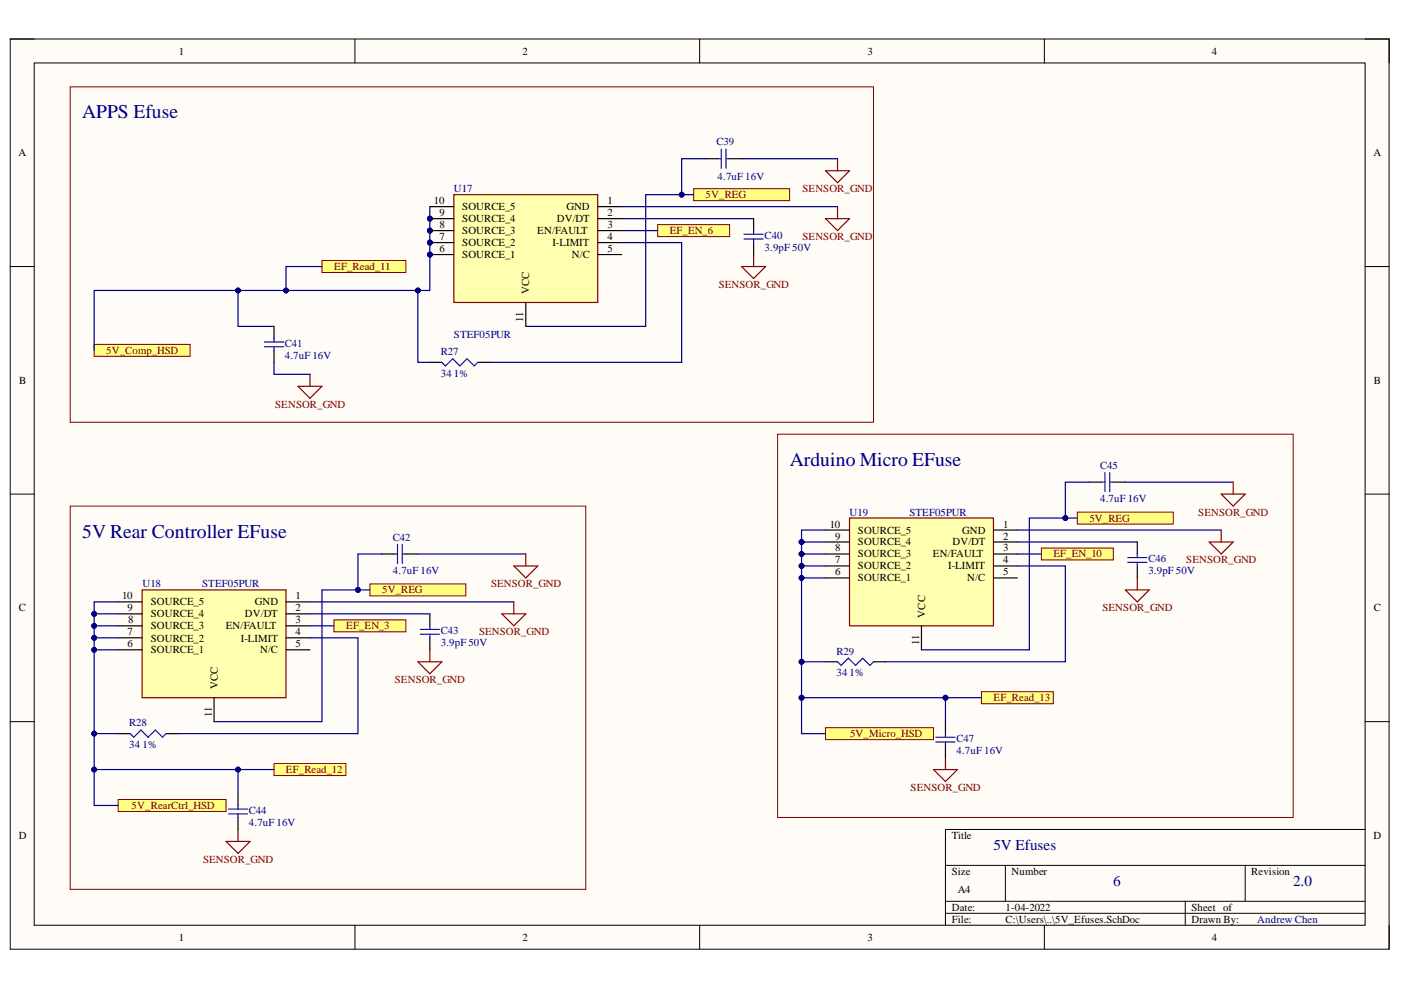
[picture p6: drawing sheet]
<svg xmlns="http://www.w3.org/2000/svg" width="297mm" height="210mm" viewBox="0 0 297 210" stroke-linecap="round" stroke-linejoin="round" font-family="sans-serif">
<defs><g id="words">
<g font-size="4.1" fill="#000080">
<text x="17.4" y="25.1">APPS Efuse</text>
<text x="167.4" y="98.8">Arduino Micro EFuse</text>
<text x="17.4" y="114">5V Rear Controller EFuse</text>
</g>
<g font-size="3.2" fill="#000080">
<text x="210.7" y="180.2">5V Efuses</text>
<text x="236" y="187.8">6</text>
<text x="274.2" y="187.8">2.0</text>
</g>
<g font-size="2.3">
<text x="37.9" y="11.6">1</text>
<text x="110.8" y="11.6">2</text>
<text x="183.9" y="11.6">3</text>
<text x="256.9" y="11.6">4</text>
<text x="3.9" y="33.1">A</text>
<text x="291.2" y="33.1">A</text>
<text x="92" y="43.3">10</text>
<text x="93.2" y="45.8">9</text>
<text x="98" y="44.5">SOURCE_5</text>
<text x="98" y="47.1">SOURCE_4</text>
<text x="118.1" y="47.1">DV/DT</text>
<text x="120.1" y="44.5">GND</text>
<text x="128.8" y="43.3">1</text>
<text x="128.8" y="45.8">2</text>
<text x="93.2" y="48.3">8</text>
<text x="93.2" y="50.9">7</text>
<text x="93.2" y="53.5">6</text>
<text x="98" y="49.7">SOURCE_3</text>
<text x="98" y="52.2">SOURCE_2</text>
<text x="113.9" y="49.7">EN/FAULT</text>
<text x="117.1" y="52.2">I-LIMIT</text>
<text x="128.8" y="48.3">3</text>
<text x="128.8" y="50.9">4</text>
<text x="128.8" y="53.5">5</text>
<text x="98" y="54.7">SOURCE_1</text>
<text x="121.3" y="54.7">N/C</text>
<text x="112.2" y="62.3" transform="rotate(-90 112.2 62.3)">VCC</text>
<text x="111" y="68.2" transform="rotate(-90 111 68.2)">11</text>
<text x="4.1" y="81.4">B</text>
<text x="291.3" y="81.4">B</text>
<text x="175.9" y="111.9">10</text>
<text x="181.9" y="113.1">SOURCE_5</text>
<text x="204" y="113.1">GND</text>
<text x="212.7" y="111.9">1</text>
<text x="177.1" y="114.4">9</text>
<text x="177.1" y="116.9">8</text>
<text x="177.1" y="119.5">7</text>
<text x="181.9" y="115.7">SOURCE_4</text>
<text x="181.9" y="118.2">SOURCE_3</text>
<text x="197.8" y="118.2">EN/FAULT</text>
<text x="202" y="115.7">DV/DT</text>
<text x="212.7" y="114.4">2</text>
<text x="212.7" y="116.9">3</text>
<text x="212.7" y="119.5">4</text>
<text x="177.1" y="122">6</text>
<text x="181.9" y="120.7">SOURCE_2</text>
<text x="181.9" y="123.3">SOURCE_1</text>
<text x="201" y="120.7">I-LIMIT</text>
<text x="205.1" y="123.3">N/C</text>
<text x="212.7" y="122">5</text>
<text x="4" y="129.6">C</text>
<text x="25.9" y="127.1">10</text>
<text x="27.1" y="129.6">9</text>
<text x="32" y="128.3">SOURCE_5</text>
<text x="32" y="130.9">SOURCE_4</text>
<text x="51.9" y="130.9">DV/DT</text>
<text x="54" y="128.3">GND</text>
<text x="62.7" y="127.1">1</text>
<text x="62.7" y="129.6">2</text>
<text x="196.1" y="130.9" transform="rotate(-90 196.1 130.9)">VCC</text>
<text x="291.3" y="129.6">C</text>
<text x="27.1" y="134.7">7</text>
<text x="27.1" y="137.3">6</text>
<text x="27.1" y="132.1">8</text>
<text x="32" y="133.4">SOURCE_3</text>
<text x="32" y="136">SOURCE_2</text>
<text x="47.9" y="133.4">EN/FAULT</text>
<text x="51.1" y="136">I-LIMIT</text>
<text x="62.7" y="132.1">3</text>
<text x="62.7" y="134.7">4</text>
<text x="62.7" y="137.3">5</text>
<text x="194.8" y="136.8" transform="rotate(-90 194.8 136.8)">11</text>
<text x="32" y="138.5">SOURCE_1</text>
<text x="55.1" y="138.5">N/C</text>
<text x="46.2" y="146.2" transform="rotate(-90 46.2 146.2)">VCC</text>
<text x="44.9" y="152" transform="rotate(-90 44.9 152)">11</text>
<text x="4" y="177.8">D</text>
<text x="201.8" y="177.8">Title</text>
<text x="291.2" y="177.8">D</text>
<text x="201.8" y="185.5">Size</text>
<text x="214.5" y="185.5">Number</text>
<text x="265.3" y="185.5">Revision</text>
<text x="203.1" y="189.3">A4</text>
<text x="201.8" y="193.1">Date:</text>
<text x="201.8" y="195.7">File:</text>
<text x="213.2" y="193.1">1-04-2022</text>
<text x="213.2" y="195.7">C:\Users\..\5V_Efuses.SchDoc</text>
<text x="252.6" y="193.1">Sheet of</text>
<text x="252.6" y="195.7">Drawn By:</text>
<text x="37.9" y="199.5">1</text>
<text x="110.8" y="199.5">2</text>
<text x="183.9" y="199.5">3</text>
<text x="256.9" y="199.5">4</text>
</g>
<g font-size="2.3" fill="#000080">
<text x="151.9" y="30.8">C39</text>
<text x="96.2" y="40.7">U17</text>
<text x="152.1" y="38.2">4.7uF 16V</text>
<text x="162.1" y="50.7">C40</text>
<text x="162.1" y="53.2">3.9pF 50V</text>
<text x="96.2" y="71.7">STEF05PUR</text>
<text x="60.4" y="73.5">C41</text>
<text x="60.4" y="76">4.7uF 16V</text>
<text x="93.5" y="75.3">R27</text>
<text x="93.5" y="79.8">34</text>
<text x="96.2" y="79.8">1%</text>
<text x="233.2" y="99.4">C45</text>
<text x="233.2" y="106.5">4.7uF 16V</text>
<text x="180.1" y="109.3">U19</text>
<text x="192.8" y="109.3">STEF05PUR</text>
<text x="83.3" y="114.6">C42</text>
<text x="243.5" y="119.2">C46</text>
<text x="30.2" y="124.5">U18</text>
<text x="42.9" y="124.5">STEF05PUR</text>
<text x="83.3" y="121.7">4.7uF 16V</text>
<text x="243.5" y="121.7">3.9pF 50V</text>
<text x="93.5" y="134.4">C43</text>
<text x="93.5" y="137">3.9pF 50V</text>
<text x="177.3" y="138.8">R29</text>
<text x="177.3" y="143.4">34</text>
<text x="180.1" y="143.4">1%</text>
<text x="27.4" y="154">R28</text>
<text x="27.4" y="158.6">34</text>
<text x="30.2" y="158.6">1%</text>
<text x="202.8" y="157.3">C47</text>
<text x="202.8" y="159.8">4.7uF 16V</text>
<text x="52.8" y="172.5">C44</text>
<text x="52.8" y="175">4.7uF 16V</text>
<text x="266.6" y="195.7">Andrew Chen</text>
</g>
<g font-size="2.3" fill="#800000">
<text x="149.6" y="42">5V_REG</text>
<text x="170.2" y="40.7">SENSOR_GND</text>
<text x="142" y="49.7">EF_EN_6</text>
<text x="170.2" y="50.9">SENSOR_GND</text>
<text x="70.9" y="57.3">EF_Read_11</text>
<text x="152.4" y="61.1">SENSOR_GND</text>
<text x="22.5" y="75">5V_Comp_HSD</text>
<text x="58.4" y="86.4">SENSOR_GND</text>
<text x="231" y="110.6">5V_REG</text>
<text x="254" y="109.3">SENSOR_GND</text>
<text x="223.4" y="118.2">EF_EN_10</text>
<text x="251.5" y="119.5">SENSOR_GND</text>
<text x="81" y="125.8">5V_REG</text>
<text x="104.1" y="124.5">SENSOR_GND</text>
<text x="233.8" y="129.6">SENSOR_GND</text>
<text x="73.4" y="133.4">EF_EN_3</text>
<text x="101.6" y="134.7">SENSOR_GND</text>
<text x="83.7" y="144.9">SENSOR_GND</text>
<text x="210.7" y="148.7">EF_Read_13</text>
<text x="180.2" y="156.3">5V_Micro_HSD</text>
<text x="60.6" y="163.9">EF_Read_12</text>
<text x="193.1" y="167.7">SENSOR_GND</text>
<text x="27.9" y="171.5">5V_RearCtrl_HSD</text>
<text x="43" y="183">SENSOR_GND</text>
</g>
</g></defs>
<path d="M2.2 8.3h292.3v193h-292.3z" fill-rule="evenodd" fill="#fffcf8"/>
<path d="M2.2 8.3h292.3v193h-292.3z" fill="none" stroke="#000" stroke-width=".21"/>
<path d="M7.3 13.3h282.1v182.9h-282.1z" fill-rule="evenodd" fill="#fffcf8"/>
<g fill="none" stroke="#000" stroke-width=".21">
<path d="M2.2 8.3h5.1M7.3 13.3h282.1v182.9h-282.1zM75.3 8.3v5M148.3 8.3v5M221.4 8.3v5M289.4 8.3h5.1v5M2.2 56.5h5.1M289.4 56.5h5.1M2.2 104.8h5.1M289.4 104.8h5.1M2.2 153h5.1M289.4 153h5.1"/>
<path d="M289.4 175.9h-88.9v20.3M75.3 196.2v5.1M148.3 196.2v5.1M200.5 183.5h88.9M200.5 191.1h88.9M200.5 193.6h88.9M213.2 183.5v7.6M221.4 196.2v5.1M251.3 191.1v5.1M264 183.5v7.6M294.5 196.2v5.1"/>
</g>
<path d="M14.9 18.4h170.3v71.1h-170.3zM14.9 107.3h109.3v81.3h-109.3z" fill="none" stroke="#800000" stroke-width=".21"/>
<path d="M147.1 40h20.3v2.5h-20.3z" fill-rule="evenodd" fill="#ffff80"/>
<path d="M147.1 40h20.3v2.5h-20.3z" fill="none" stroke="#800000" stroke-width=".21"/>
<path d="M139.4 47.6h15.3v2.6h-15.3z" fill-rule="evenodd" fill="#ffff80"/>
<path d="M139.4 47.6h15.3v2.6h-15.3z" fill="none" stroke="#800000" stroke-width=".21"/>
<path d="M68.3 55.2h17.8v2.6h-17.8z" fill-rule="evenodd" fill="#ffff80"/>
<path d="M68.3 55.2h17.8v2.6h-17.8z" fill="none" stroke="#800000" stroke-width=".21"/>
<path d="M78.4 123.8h20.4v2.5h-20.4z" fill-rule="evenodd" fill="#ffff80"/>
<path d="M78.4 123.8h20.4v2.5h-20.4z" fill="none" stroke="#800000" stroke-width=".21"/>
<path d="M70.8 131.4h15.3v2.6h-15.3z" fill-rule="evenodd" fill="#ffff80"/>
<path d="M70.8 131.4h15.3v2.6h-15.3z" fill="none" stroke="#800000" stroke-width=".21"/>
<path d="M58.1 161.9h15.2v2.5h-15.2z" fill-rule="evenodd" fill="#ffff80"/>
<path d="M58.1 161.9h15.2v2.5h-15.2z" fill="none" stroke="#800000" stroke-width=".21"/>
<path d="M25 169.5h22.9v2.6h-22.9z" fill-rule="evenodd" fill="#ffff80"/>
<path d="M25 169.5h22.9v2.6h-22.9z" fill="none" stroke="#800000" stroke-width=".21"/>
<g fill="none" stroke="#800000" stroke-width=".25">
<path d="M175 36.2h5.1l-2.5 2.5zM177.6 33.7v2.5M157.2 56.5h5.1l-2.5 2.6zM159.8 54v2.5M175 46.4h5.1l-2.5 2.5zM177.6 43.8v2.6M65.7 79.4v2.5M63.2 81.9h5.1l-2.6 2.5zM108.9 120h5.1l-2.5 2.5zM111.5 117.5v2.5M91.1 137.8v2.5M106.4 130.2h5.1l-2.6 2.5z"/>
<path d="M108.9 127.6v2.6M88.6 140.3h5.1l-2.6 2.6zM47.9 178.4h5.1l-2.5 2.5zM50.5 175.9v2.5"/>
</g>
<circle cx="91.1" cy="46.4" r=".51" fill="#000080"/>
<circle cx="91.1" cy="46.4" r=".51" fill="none" stroke="#000080" stroke-width=".21"/>
<circle cx="91.1" cy="48.9" r=".51" fill="#000080"/>
<circle cx="91.1" cy="48.9" r=".51" fill="none" stroke="#000080" stroke-width=".21"/>
<circle cx="91.1" cy="51.4" r=".51" fill="#000080"/>
<circle cx="91.1" cy="51.4" r=".51" fill="none" stroke="#000080" stroke-width=".21"/>
<circle cx="91.1" cy="54" r=".51" fill="#000080"/>
<circle cx="91.1" cy="54" r=".51" fill="none" stroke="#000080" stroke-width=".21"/>
<path d="M96.2 41.3h30.5v22.8h-30.5z" fill-rule="evenodd" fill="#ffffb0"/>
<path d="M96.2 41.3h30.5v22.8h-30.5z" fill="none" stroke="#800000" stroke-width=".25"/>
<path d="M91.1 43.8h5.1M91.1 46.4h5.1M126.7 43.8h5.1M126.7 46.4h5.1M126.7 48.9h5.1M126.7 51.4h5.1M126.7 54h5.1M111.5 64.1v5.1" fill="none" stroke="#000" stroke-width=".25"/>
<circle cx="91.1" cy="46.4" r=".51" fill="#000080"/>
<circle cx="91.1" cy="46.4" r=".51" fill="none" stroke="#000080" stroke-width=".21"/>
<path d="M91.1 48.9h5.1" fill="none" stroke="#000" stroke-width=".25"/>
<circle cx="91.1" cy="48.9" r=".51" fill="#000080"/>
<circle cx="91.1" cy="48.9" r=".51" fill="none" stroke="#000080" stroke-width=".21"/>
<path d="M91.1 51.4h5.1" fill="none" stroke="#000" stroke-width=".25"/>
<circle cx="91.1" cy="51.4" r=".51" fill="#000080"/>
<circle cx="91.1" cy="51.4" r=".51" fill="none" stroke="#000080" stroke-width=".21"/>
<path d="M91.1 54h5.1" fill="none" stroke="#000" stroke-width=".25"/>
<circle cx="91.1" cy="54" r=".51" fill="#000080"/>
<circle cx="91.1" cy="54" r=".51" fill="none" stroke="#000080" stroke-width=".21"/>
<path d="M30.1 125.1h30.5v22.8h-30.5z" fill-rule="evenodd" fill="#ffffb0"/>
<path d="M30.1 125.1h30.5v22.8h-30.5z" fill="none" stroke="#800000" stroke-width=".25"/>
<g fill="none" stroke="#000" stroke-width=".25">
<path d="M149.6 33.7h2.6M154.7 33.7h2.5M159.8 46.4v2.5M159.8 51.4v2.6M58.1 69.2v2.5M58.1 74.3v2.5M91.1 76.8h2.6M101.3 76.8h2.6M81 117.5h2.5M86.1 117.5h2.5M25 127.6h5.1M25 130.2h5.1"/>
<path d="M25 132.7h5.1M25 135.2h5.1M25 137.8h5.1M60.6 127.6h5.1M60.6 130.2h5.1M60.6 132.7h5.1M60.6 135.2h5.1M60.6 137.8h5.1M91.1 130.2v2.5M91.1 135.2v2.6M25 155.5h2.6M35.2 155.5h2.6"/>
<path d="M45.4 147.9v5.1M50.5 168.2v2.6M50.5 173.3v2.6"/>
</g>
<g fill="none" stroke="#00f" stroke-width=".25">
<path d="M152.2 33.7h.7M152.9 31.6v4.1M153.9 31.6v4.1M153.9 33.7h.8M157.7 50.7h4.1M157.7 49.7h4.1M159.8 48.9v.8M159.8 50.7v.7M56.1 73.5h4M56.1 72.5h4M58.1 71.7v.8M58.1 73.5v.8"/>
<path d="M93.7 76.8l.7 .8 1.6-1.5 1.5 1.5 1.5-1.5 1.5 1.5 .8-.8M83.5 117.5h.8M84.3 115.4v4.1M85.3 115.4v4.1M85.3 117.5h.8M89.1 134.5h4.1M89.1 133.5h4.1M91.1 132.7v.8M91.1 134.5v.7M27.6 155.5l.8 .8 1.5-1.5 1.5 1.5 1.5-1.5 1.6 1.5 .7-.8M48.4 172.6h4.1M48.4 171.5h4.1"/>
<path d="M50.5 170.8v.7M50.5 172.6v.7"/>
</g>
<path d="M20 73h20.3v2.6h-20.3z" fill-rule="evenodd" fill="#ffff80"/>
<path d="M20 73h20.3v2.6h-20.3zM164.9 92.1h109.3v81.2h-109.3z" fill="none" stroke="#800000" stroke-width=".21"/>
<path d="M228.4 108.6h20.4v2.5h-20.4z" fill-rule="evenodd" fill="#ffff80"/>
<path d="M228.4 108.6h20.4v2.5h-20.4z" fill="none" stroke="#800000" stroke-width=".21"/>
<path d="M220.8 116.2h15.2v2.5h-15.2z" fill-rule="evenodd" fill="#ffff80"/>
<path d="M220.8 116.2h15.2v2.5h-15.2z" fill="none" stroke="#800000" stroke-width=".21"/>
<path d="M208.1 146.7h15.2v2.5h-15.2z" fill-rule="evenodd" fill="#ffff80"/>
<path d="M208.1 146.7h15.2v2.5h-15.2z" fill="none" stroke="#800000" stroke-width=".21"/>
<path d="M175 154.3h22.9v2.5h-22.9z" fill-rule="evenodd" fill="#ffff80"/>
<path d="M175 154.3h22.9v2.5h-22.9z" fill="none" stroke="#800000" stroke-width=".21"/>
<path d="M256.4 114.9h5.1l-2.6 2.6zM258.9 104.8h5.1l-2.5 2.5zM258.9 112.4v2.5M261.5 102.2v2.6M238.6 125.1h5.1l-2.6 2.5zM241.1 122.5v2.6M197.9 163.2h5.1l-2.5 2.5zM200.5 160.6v2.6" fill="none" stroke="#800000" stroke-width=".25"/>
<path d="M180.1 109.8h30.5v22.9h-30.5z" fill-rule="evenodd" fill="#ffffb0"/>
<path d="M180.1 109.8h30.5v22.9h-30.5z" fill="none" stroke="#800000" stroke-width=".25"/>
<g fill="none" stroke="#000" stroke-width=".25">
<path d="M175 112.4h5.1M175 114.9h5.1M175 117.5h5.1M175 120h5.1M210.6 112.4h5.1M210.6 114.9h5.1M210.6 117.5h5.1M210.6 120h5.1M231 102.2h2.5M236 102.2h2.6M241.1 114.9v2.6M241.1 120v2.5"/>
<path d="M175 122.5h5.1M195.4 132.7v5.1M210.6 122.5h5.1M175 140.3h2.6M185.2 140.3h2.5M200.5 153v2.6M200.5 158.1v2.5"/>
</g>
<g fill="none" stroke="#00f" stroke-width=".25">
<path d="M233.5 102.2h.8M234.3 100.2v4.1M235.3 100.2v4.1M235.3 102.2h.7M239.1 119.2h4.1M239.1 118.2h4.1M241.1 117.5v.7M241.1 119.2v.8M177.6 140.3l.7 .8 1.6-1.5 1.5 1.5 1.5-1.5 1.5 1.5 .8-.8M198.4 157.3h4.1M198.4 156.3h4.1M200.5 155.6v.7"/>
<path d="M200.5 157.3v.8"/>
</g>
<path d="M149.6 33.7h-5.1v7.6" fill="none" stroke="#000080" stroke-width=".25"/>
<circle cx="144.5" cy="41.3" r=".51" fill="#000080"/>
<circle cx="144.5" cy="41.3" r=".51" fill="none" stroke="#000080" stroke-width=".21"/>
<path d="M157.2 33.7h20.4M131.8 46.4h28M131.8 43.8h45.8M58.1 69.2h-7.6v-7.6h-30.5v12.7" fill="none" stroke="#000080" stroke-width=".25"/>
<circle cx="50.5" cy="61.6" r=".51" fill="#000080"/>
<circle cx="50.5" cy="61.6" r=".51" fill="none" stroke="#000080" stroke-width=".21"/>
<path d="M68.3 56.5h-7.7v5.1" fill="none" stroke="#000080" stroke-width=".25"/>
<circle cx="60.6" cy="61.6" r=".51" fill="#000080"/>
<circle cx="60.6" cy="61.6" r=".51" fill="none" stroke="#000080" stroke-width=".21"/>
<path d="M81 117.5h-5.1v7.6" fill="none" stroke="#000080" stroke-width=".25"/>
<circle cx="75.9" cy="125.1" r=".51" fill="#000080"/>
<circle cx="75.9" cy="125.1" r=".51" fill="none" stroke="#000080" stroke-width=".21"/>
<path d="M88.6 117.5h22.9M65.7 130.2h25.4M65.7 127.6h43.2M20 163.2v7.6h5" fill="none" stroke="#000080" stroke-width=".25"/>
<circle cx="20" cy="163.2" r=".51" fill="#000080"/>
<circle cx="20" cy="163.2" r=".51" fill="none" stroke="#000080" stroke-width=".21"/>
<path d="M131.8 48.9h7.6M147.1 41.3h-10.2v27.9h-25.4" fill="none" stroke="#000080" stroke-width=".25"/>
<circle cx="144.5" cy="41.3" r=".51" fill="#000080"/>
<circle cx="144.5" cy="41.3" r=".51" fill="none" stroke="#000080" stroke-width=".21"/>
<path d="M20 155.5h5" fill="none" stroke="#000080" stroke-width=".25"/>
<circle cx="20" cy="155.5" r=".51" fill="#000080"/>
<circle cx="20" cy="155.5" r=".51" fill="none" stroke="#000080" stroke-width=".21"/>
<path d="M20 130.2h5" fill="none" stroke="#000080" stroke-width=".25"/>
<circle cx="20" cy="130.2" r=".51" fill="#000080"/>
<circle cx="20" cy="130.2" r=".51" fill="none" stroke="#000080" stroke-width=".21"/>
<path d="M20 132.7h5" fill="none" stroke="#000080" stroke-width=".25"/>
<circle cx="20" cy="132.7" r=".51" fill="#000080"/>
<circle cx="20" cy="132.7" r=".51" fill="none" stroke="#000080" stroke-width=".21"/>
<path d="M20 135.2h5" fill="none" stroke="#000080" stroke-width=".25"/>
<circle cx="20" cy="135.2" r=".51" fill="#000080"/>
<circle cx="20" cy="135.2" r=".51" fill="none" stroke="#000080" stroke-width=".21"/>
<path d="M20 137.8h5" fill="none" stroke="#000080" stroke-width=".25"/>
<circle cx="20" cy="137.8" r=".51" fill="#000080"/>
<circle cx="20" cy="137.8" r=".51" fill="none" stroke="#000080" stroke-width=".21"/>
<path d="M65.7 132.7h5.1M78.4 125.1h-10.1v27.9h-22.9" fill="none" stroke="#000080" stroke-width=".25"/>
<circle cx="75.9" cy="125.1" r=".51" fill="#000080"/>
<circle cx="75.9" cy="125.1" r=".51" fill="none" stroke="#000080" stroke-width=".21"/>
<path d="M91.1 43.8v17.8h-2.5v15.2h2.5" fill="none" stroke="#000080" stroke-width=".25"/>
<circle cx="88.6" cy="61.6" r=".51" fill="#000080"/>
<circle cx="88.6" cy="61.6" r=".51" fill="none" stroke="#000080" stroke-width=".21"/>
<circle cx="91.1" cy="54" r=".51" fill="#000080"/>
<circle cx="91.1" cy="54" r=".51" fill="none" stroke="#000080" stroke-width=".21"/>
<circle cx="91.1" cy="51.4" r=".51" fill="#000080"/>
<circle cx="91.1" cy="51.4" r=".51" fill="none" stroke="#000080" stroke-width=".21"/>
<circle cx="91.1" cy="48.9" r=".51" fill="#000080"/>
<circle cx="91.1" cy="48.9" r=".51" fill="none" stroke="#000080" stroke-width=".21"/>
<circle cx="91.1" cy="46.4" r=".51" fill="#000080"/>
<circle cx="91.1" cy="46.4" r=".51" fill="none" stroke="#000080" stroke-width=".21"/>
<path d="M131.8 51.4h12.7v25.4h-40.6M50.5 61.6h38.1M65.7 135.2h10.2v20.3h-38.1" fill="none" stroke="#000080" stroke-width=".25"/>
<circle cx="50.5" cy="61.6" r=".51" fill="#000080"/>
<circle cx="50.5" cy="61.6" r=".51" fill="none" stroke="#000080" stroke-width=".21"/>
<circle cx="60.6" cy="61.6" r=".51" fill="#000080"/>
<circle cx="60.6" cy="61.6" r=".51" fill="none" stroke="#000080" stroke-width=".21"/>
<circle cx="88.6" cy="61.6" r=".51" fill="#000080"/>
<circle cx="88.6" cy="61.6" r=".51" fill="none" stroke="#000080" stroke-width=".21"/>
<path d="M58.1 76.8v2.6h7.6M50.5 163.2v5" fill="none" stroke="#000080" stroke-width=".25"/>
<circle cx="50.5" cy="163.2" r=".51" fill="#000080"/>
<circle cx="50.5" cy="163.2" r=".51" fill="none" stroke="#000080" stroke-width=".21"/>
<path d="M25 127.6h-5v35.6h38.1" fill="none" stroke="#000080" stroke-width=".25"/>
<circle cx="20" cy="130.2" r=".51" fill="#000080"/>
<circle cx="20" cy="130.2" r=".51" fill="none" stroke="#000080" stroke-width=".21"/>
<circle cx="20" cy="132.7" r=".51" fill="#000080"/>
<circle cx="20" cy="132.7" r=".51" fill="none" stroke="#000080" stroke-width=".21"/>
<circle cx="20" cy="135.2" r=".51" fill="#000080"/>
<circle cx="20" cy="135.2" r=".51" fill="none" stroke="#000080" stroke-width=".21"/>
<circle cx="20" cy="137.8" r=".51" fill="#000080"/>
<circle cx="20" cy="137.8" r=".51" fill="none" stroke="#000080" stroke-width=".21"/>
<circle cx="20" cy="155.5" r=".51" fill="#000080"/>
<circle cx="20" cy="155.5" r=".51" fill="none" stroke="#000080" stroke-width=".21"/>
<circle cx="20" cy="163.2" r=".51" fill="#000080"/>
<circle cx="20" cy="163.2" r=".51" fill="none" stroke="#000080" stroke-width=".21"/>
<circle cx="50.5" cy="163.2" r=".51" fill="#000080"/>
<circle cx="50.5" cy="163.2" r=".51" fill="none" stroke="#000080" stroke-width=".21"/>
<path d="M231 102.2h-5.1v7.6" fill="none" stroke="#000080" stroke-width=".25"/>
<circle cx="225.9" cy="109.8" r=".51" fill="#000080"/>
<circle cx="225.9" cy="109.8" r=".51" fill="none" stroke="#000080" stroke-width=".21"/>
<path d="M215.7 114.9h25.4M215.7 112.4h43.2M238.6 102.2h22.9M169.9 147.9v7.7h5.1" fill="none" stroke="#000080" stroke-width=".25"/>
<circle cx="169.9" cy="147.9" r=".51" fill="#000080"/>
<circle cx="169.9" cy="147.9" r=".51" fill="none" stroke="#000080" stroke-width=".21"/>
<path d="M169.9 140.3h5.1" fill="none" stroke="#000080" stroke-width=".25"/>
<circle cx="169.9" cy="140.3" r=".51" fill="#000080"/>
<circle cx="169.9" cy="140.3" r=".51" fill="none" stroke="#000080" stroke-width=".21"/>
<path d="M169.9 114.9h5.1" fill="none" stroke="#000080" stroke-width=".25"/>
<circle cx="169.9" cy="114.9" r=".51" fill="#000080"/>
<circle cx="169.9" cy="114.9" r=".51" fill="none" stroke="#000080" stroke-width=".21"/>
<path d="M169.9 117.5h5.1" fill="none" stroke="#000080" stroke-width=".25"/>
<circle cx="169.9" cy="117.5" r=".51" fill="#000080"/>
<circle cx="169.9" cy="117.5" r=".51" fill="none" stroke="#000080" stroke-width=".21"/>
<path d="M169.9 120h5.1" fill="none" stroke="#000080" stroke-width=".25"/>
<circle cx="169.9" cy="120" r=".51" fill="#000080"/>
<circle cx="169.9" cy="120" r=".51" fill="none" stroke="#000080" stroke-width=".21"/>
<path d="M169.9 122.5h5.1" fill="none" stroke="#000080" stroke-width=".25"/>
<circle cx="169.9" cy="122.5" r=".51" fill="#000080"/>
<circle cx="169.9" cy="122.5" r=".51" fill="none" stroke="#000080" stroke-width=".21"/>
<path d="M215.7 117.5h5.1M228.4 109.8h-10.2v28h-22.8" fill="none" stroke="#000080" stroke-width=".25"/>
<circle cx="225.9" cy="109.8" r=".51" fill="#000080"/>
<circle cx="225.9" cy="109.8" r=".51" fill="none" stroke="#000080" stroke-width=".21"/>
<path d="M215.7 120h10.2v20.3h-38.2M200.5 147.9v5.1" fill="none" stroke="#000080" stroke-width=".25"/>
<circle cx="200.5" cy="147.9" r=".51" fill="#000080"/>
<circle cx="200.5" cy="147.9" r=".51" fill="none" stroke="#000080" stroke-width=".21"/>
<path d="M175 112.4h-5.1v35.5h38.2" fill="none" stroke="#000080" stroke-width=".25"/>
<circle cx="169.9" cy="114.9" r=".51" fill="#000080"/>
<circle cx="169.9" cy="114.9" r=".51" fill="none" stroke="#000080" stroke-width=".21"/>
<circle cx="169.9" cy="117.5" r=".51" fill="#000080"/>
<circle cx="169.9" cy="117.5" r=".51" fill="none" stroke="#000080" stroke-width=".21"/>
<circle cx="169.9" cy="120" r=".51" fill="#000080"/>
<circle cx="169.9" cy="120" r=".51" fill="none" stroke="#000080" stroke-width=".21"/>
<circle cx="169.9" cy="122.5" r=".51" fill="#000080"/>
<circle cx="169.9" cy="122.5" r=".51" fill="none" stroke="#000080" stroke-width=".21"/>
<circle cx="169.9" cy="140.3" r=".51" fill="#000080"/>
<circle cx="169.9" cy="140.3" r=".51" fill="none" stroke="#000080" stroke-width=".21"/>
<circle cx="169.9" cy="147.9" r=".51" fill="#000080"/>
<circle cx="169.9" cy="147.9" r=".51" fill="none" stroke="#000080" stroke-width=".21"/>
<circle cx="200.5" cy="147.9" r=".51" fill="#000080"/>
<circle cx="200.5" cy="147.9" r=".51" fill="none" stroke="#000080" stroke-width=".21"/>
<use href="#words"/>
</svg>
